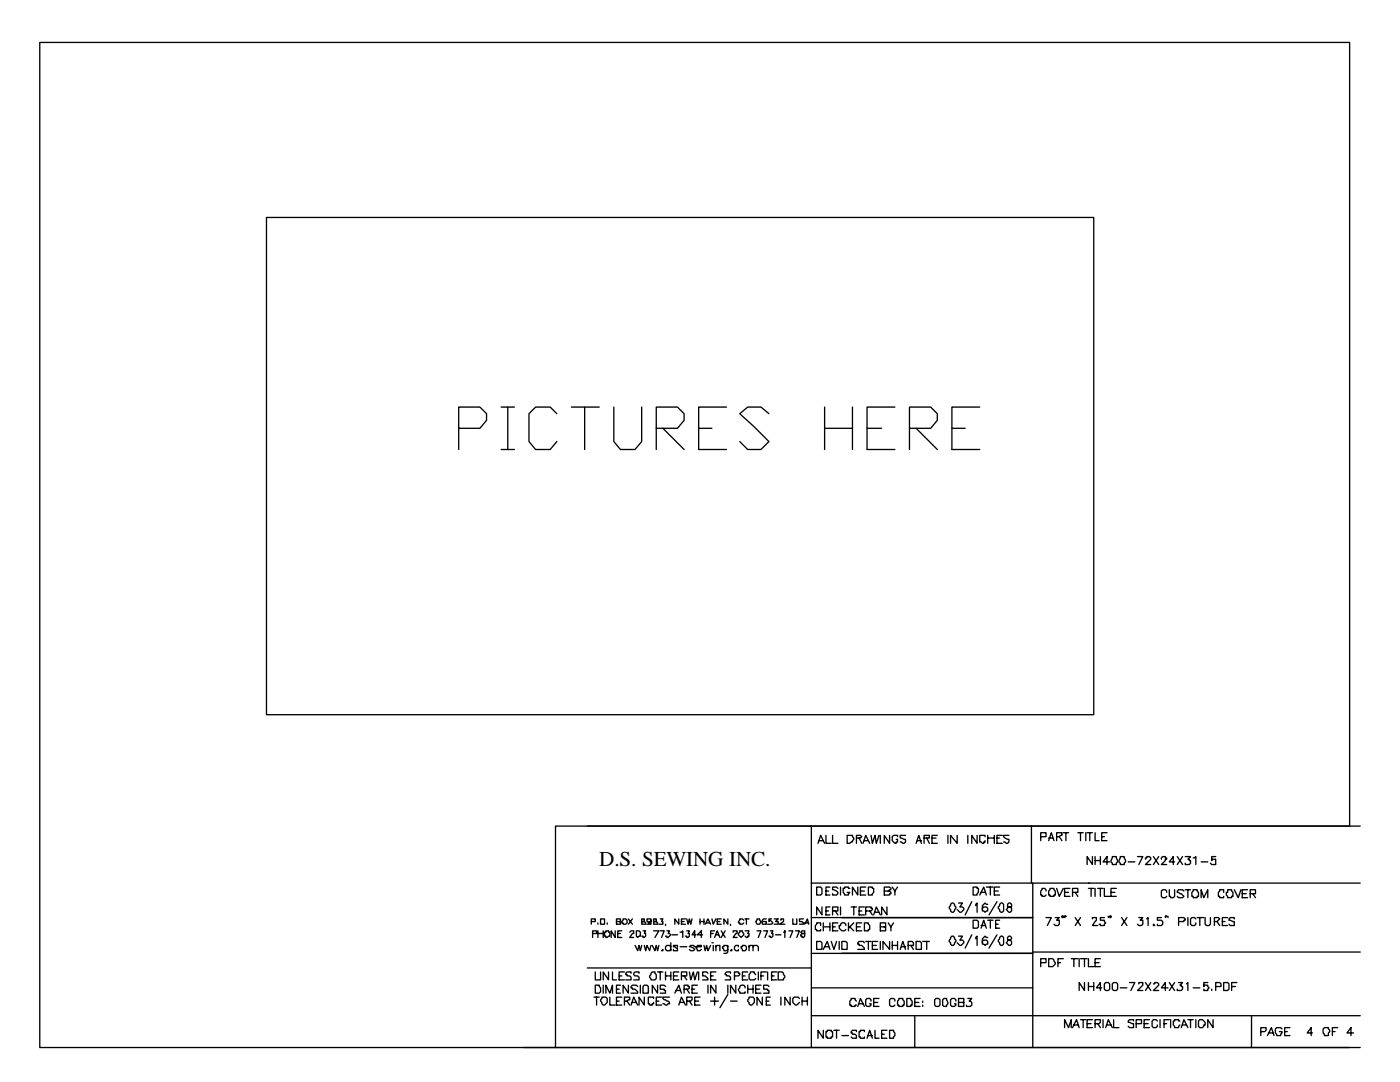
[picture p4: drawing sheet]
<svg xmlns="http://www.w3.org/2000/svg" width="279mm" height="216mm" viewBox="0 0 279 216" stroke-linecap="round" stroke-linejoin="round" font-family="sans-serif">
<defs><g id="words">
<text font-size="4.2" x="119.6" y="172.8">D.S. SEWING INC.</text>
</g></defs>
<g fill="none" stroke="#000" stroke-width=".26">
<path d="M7.9 8.5h261.4v156.3h-158.4v44.2h-103zM53.2 43.4h165.1v99.2h-165.1zM91.5 85.5h4.3l1.3-1.6v-1.4l-1.3-1.3h-4.3v8.5M100 81.2h2.7M100 89.7h2.7M101.3 81.2v8.5M111.1 82.5l-1.3-1.3h-2.9l-1.3 1.3v5.6l1.3 1.6h2.9l1.3-1.6M114 81.2h5.6M116.7 81.2v8.5M122.5 81.2v6.9l1.3 1.6h2.9l1.4-1.6v-6.9M131 85.5h4.2l1.3-1.6v-1.4l-1.3-1.3h-4.2v8.5M132.3 85.5l4.2 4.2"/>
<path d="M139.4 85.5h2.7M145 81.2h-5.6v8.5h5.6M153.5 82.5l-1.6-1.3h-2.7l-1.6 1.3 5.9 5.6-1.6 1.6h-2.7l-1.6-1.6M164.6 85.5h5.5M164.6 81.2v8.5M170.1 81.2v8.5M173 85.5h2.9M178.6 81.2h-5.6v8.5h5.6M181.5 85.5h4.2l1.4-1.6v-1.4l-1.4-1.3h-4.2v8.5M182.8 85.5l4.3 4.2M190 85.5h2.6M195.5 81.2h-5.5v8.5h5.5"/>
<path d="M117.2 164.8h154.3M161.9 176.2h44.2M161.9 164.8v44.2M163 177h.8l.2 .3v1l-.2 .3h-.8zM163.2 168.3l.6-1.6 .8 1.6M163.5 167.7h.8M164.8 166.7v1.6h1.1M164.8 177.8h.6M165.6 177h-.8v1.6h.8M166.2 166.7v1.6h1M167.2 177.3l-.2-.3h-.8v.5l.8 .3 .2 .3v.2l-.2 .3h-.8v-.3M167.7 177v1.6"/>
<path d="M169.1 166.7h1v.3l.3 .2-.3 .8h-.2l-.3 .3h-.5zM169.6 177.3h-.3v-.3h-.8v.3h-.2v.8l.2 .2v.3h.8v-.3l.3-.2h-.5M170.9 167.2h.8l.3-.2-.3-.3h-.8v1.6M171.2 177v1.6l-1.1-1.6v1.6M171.4 167.2l.6 1.1M171.7 177.8h.8M172.2 168.3l.6-1.6 .8 1.6M172.5 167.7h.8M172.8 177h-1.1v1.6h1.1M173.3 177h.8v.3h.3v.8l-.3 .2v.3h-.8zM173.8 166.7l.3 1.6 .5-1.6 .3 1.6 .5-1.6M175.7 166.7v1.6"/>
<path d="M176.5 177.8h.8l.2-.3h.3v-.2l-.3-.3h-1v1.6h1v-.3h.3v-.2l-.3-.3h-.2M177.5 166.7v1.6l-1-1.6v1.6M178.1 177l.5 .8v.8M179.1 167v-.3h-.8l-.2 .3v.7l.5 .6h.3v-.3h.2v-.5h-.2M179.1 177l-.5 .8M180.7 166.7h-1v.5l1 .3v.5l-.3 .3-.7-.3M182.8 168.3l.6-1.6 .5 1.6M183.1 167.7h.8M184.4 167.2h1.1v-.5h-1.1v1.6M184.9 167.2l.6 1.1M186 167.2h.8M187.1 166.7h-1.1v1.6h1.1"/>
<path d="M189.2 166.7v1.6M191 166.7v1.6l-1.3-1.6v1.6M193.1 166.7v1.6M193.9 179.9l-1.3 2.7M194.2 177h.8v.3h.3v.8l-.3 .2v.3h-.8zM195 166.7v1.6l-1.1-1.6v1.6M195.5 178.6l.8-1.6 .5 1.6M195.8 178.1h.8M196.6 167v-.3h-1.1v1.3l.8 .3v-.3h.3v-.3M196.8 177h1.4M197.1 167.2h1.3M197.1 166.7v1.6"/>
<path d="M197.6 177v1.6M198.4 177.8h.8M198.4 166.7v1.6M199 167.2h.5M199 179.9l-1.6 2.7M199.5 177h-1.1v1.6h1.1M200 166.7h-1v1.6h1M201.3 166.7h-1v.3l.3 .2 .7 .3v.5l-.2 .3-.8-.3M205.8 164.8v11.4M207.7 167h1.1v-.8h-1.1v1.5M208.8 177.8v-.3l-.3-.2h-.5v.2l-.3 .3v.8h.3v.3h.5l.3-.3M209.3 167.7l.5-1.5 .5 1.5"/>
<path d="M209.3 167.2h.8M209.5 177.3h.8v.2l.3 .3v.8h-.3v.3h-.8v-.3h-.2v-.8l.2-.3zM210.9 167h.5l.3-.3h.2v-.5h-1v1.5M210.9 177.3l.5 1.6 .8-1.6M211.4 167l.5 .7M212.2 166.2h1.1M212.5 178.1h.8M212.7 166.2v1.5M213.5 177.3h-1v1.6h1M214 178.1h1.1v-.8h-1.1v1.6M214.6 178.1l.5 .8M215.1 166.2h1.1"/>
<path d="M215.6 166.2v1.5M216.7 166.2v1.5M217 166.2h1M217.2 177.3h1.1M217.2 176.2h54.3M217.5 176.2h-11.4v32.8M217.5 166.2v1.5M217.8 177.3v1.6M218 170.9v1.6l-1-1.6v1.6M218.5 166.2v1.5h.8M218.5 170.9v1.6M218.5 177.3v1.6"/>
<path d="M218.5 171.7h1.1M219.1 177.3h1M219.6 170.9v1.6M219.6 177.3v1.6M219.9 167h.5M220.4 177.3v1.6h1.1M220.9 166.2h-1v1.5h1M221.5 172h-1.4l.8-1.1v1.6M221.7 178.1h.8M222 170.9h.8l.2 .8-.2 .8h-.8v-.3l-.3-.2zM222.8 177.3h-1.1v1.6h1.1M223.6 170.9h.8l.2 .8-.2 .8h-.8v-.3l-.3-.2z"/>
<path d="M225.2 172h1.3M227 170.9h1.1l-.8 1.6M228.6 171.4v-.2h.3v-.3h.5l.3 .3v.2l-1.1 1.1h1.1M230.2 170.9l1 1.6M231.2 170.9l-1 1.6M231.8 171.4v-.2l.2-.3h.6v.3h.2v.2h-.2v.3l-.8 .8h1M232.8 178.1v-.3l-.2-.3h-.6l-.2 .3v1.1l.2 .2h.6l.2-.2M233.4 177.5v1.4h.2v.2h.6l.2-.2v-1.4M234.4 172h-1l.8-1.1v1.6M234.9 170.9l1.1 1.6M236 170.9l-1.1 1.6M236.3 177.8l-.3-.3h-.8l-.3 .3v.3l.8 .2 .6 .6-.3 .2h-.8l-.3-.2"/>
<path d="M236.5 170.9h1.1l-.5 .5h.2v.3h.3v.5l-.3 .3h-.8v-.3M236.5 177.5h1.1M237.1 177.5v1.6M238.1 177.5h.8v.3l.3 .3v.8h-.3v.2h-.8v-.2h-.2v-.8l.2-.3zM238.1 171.2h.3l.3-.3v1.6M239.7 179.1v-1.6l.5 1.6 .8-1.6v1.6M239.7 172h1.3M242.6 170.9h-.8v.8v-.3h.8v1.1h-.8l-.2-.3M244.2 178.1v-.6h-.8v.3l-.2 .3v.8h.2v.2h.8v-.2M245 177.5h.8v.3l.3 .3v.8h-.3v.2h-.8v-.2l-.3-.3v-.5h.3zM246.3 177.5l.8 1.6 .5-1.6M247.9 178.3h.8"/>
<path d="M249 177.5h-1.1v1.6h1.1M249.5 178.3h1.1v-.8h-1.1v1.6M250 178.3l.6 .8M117.2 193.1h44.7M118 183.9h.8v-.5h-.8v1M118.3 186.3h.8v-.6h-.8v1.4M118.5 199h1.1M118.8 196.6h.8v.2l.3 .3v.8l-.3 .3h-.8zM118.8 193.9v1.6h1.1v-1.6M119.1 199v1.6M119.3 184.1v.3M119.3 185.7v1.4"/>
<path d="M119.3 186.3h1.1M119.9 183.4h.8v1h-.8zM120.1 199h.8l.3 .2v.8l-.5 .6h-.3l-.5-.8zM120.4 185.7v1.4M120.4 196.6v1.6M120.7 186h.2v-.3h.5v.3h.3v.8l-.8 .3v-.3h-.2zM120.9 198.2v-1.6l.8 1.6 .5-1.6v1.6M121.2 184.1v.3M121.4 193.9v1.6l-1-1.6v1.6M121.7 199v1.6h1.1M122.2 193.9v1.6h.8M122.8 185.7v1.4l-.8-1.4v1.4"/>
<path d="M123 183.9h.8v-.5h-.8v1h.8v-.5h-.2M123 199.8h.6M123 197.4h.6M123.3 186.3h.5M123.6 194.7h.5M123.8 196.6h-.8v1.6h.8M124.1 185.7h-.8v1.4h.8M124.1 199h-1.1v1.6h1.1M124.4 183.4h.5l.2 .2v.5l-.2 .3h-.5v-.3h-.3zM124.6 193.9h-1v1.6h1M124.6 199.8h.5l.3-.3h.3v-.5h-1.1v1.6M125.1 199.8l.6 .8"/>
<path d="M125.4 196.6v1.6l-1-1.6v1.6M125.4 183.4l.8 1M125.7 186l.2-.3h.6v.6h-.3l-.5 .8h.8M125.9 194.2v-.3h-.8l-.2 .3v.3h.2v.2h.6l.2 .3v.5h-1M126.2 183.4l-.8 1M126.7 188.6l.6 1.1 .2-1.1 .3 1.1 .3-1.1M127 185.7h.5l.3 .3v.8h-.3l-.2 .3-.3-.3zM127.3 196.8l-.3-.2h-.8l-.3 .2v.3h.3v.3h.5l.6 .5v.3h-1.4M127.5 194.2v-.3h-.8l-.2 .3v.3l.2 .2h.6l.2 .3v.5h-1M127.8 196.6v1.6M128.1 183.4v.5h.5l.3 .2v.3h-.8v-.5h.5v-.5zM128.3 196.8l.3-.2h.5l.3 .2v1.4h-1.1z"/>
<path d="M128.3 185.7h.6l-.3 .6h.3v.5l-.3 .3h-.3v-.3h-.2M128.6 188.6l.3 1.1 .2-1.1 .5 1.1 .3-1.1M128.6 199v1.6l-1.1-1.6v1.6M129.9 183.6v.3h-.3v.2h-.2v-.2h-.3v-.5h.8v1h-.8M130.2 193.9h.5v.3l.3 .3v.8l-.3 .2h-.8v-.2l-.3-.3v-.3zM130.2 188.6l.5 1.1 .3-1.1 .2 1.1 .3-1.1M130.4 183.4v.5h.6l.2 .2v.3h-.8v-.5h.6v-.5zM130.4 185.7h1.1l-.8 1.4M130.4 199.2v-.2h-1v1.3h.2v.3h.6v-.3h.2v-.3M131 199.8h.5M131.2 196.6v1.6l-1-1.6v1.6M131.2 193.9h1.1"/>
<path d="M131.8 183.4h.5l-.3 .5h.3v.5h-.8M131.8 185.7h.8l-.6 1.4M131.8 193.9v1.6M132 199h-1v1.6h1M132.3 189.4v.3h-.3zM132.8 196.8l-.2-.2h-.8v.8h.8v.2h.2v.6h-1M132.8 184.4v.3M132.8 193.9v1.6M132.8 194.7h1.1M133.1 185.7h.5l-.3 .6h.3l.3 .2-.6 .6h-.2v-.3h-.3M133.6 199h-1.3v.2l.3 .3h.2l.8 .5v.3h-.3l-.2 .3-.8-.3M133.9 188.9l-.3-.3h-.5l-.3 .3v.5l.3 .3h.5l.3-.3"/>
<path d="M133.9 188.1v1.6M133.9 193.9v1.6M134.1 186.5h1.1M134.4 194.7h.8M134.7 198.2l.8-1.6 .5 1.6M134.9 197.6h.8M135.2 188.9v-.3h-.8v.3l.8 .3v.5h-.8v-.3M135.5 183.4v1l-.8-1v1M135.5 193.9h-1.1v1.6h1.1M135.7 186h.3l.3-.3v1.4M135.7 188.9h1.4M136 194.7h1.1v-.8h-1.1v1.6"/>
<path d="M136 183.9h.5M136.5 197.4h.8l.3-.3v-.3h-.3v-.2h-.8v1.6M136.5 194.7l.6 .8M136.8 183.4h-.8v1h.8M137.1 183.4l.2 1 .3-1 .2 1 .3-1M137.1 185.7h.5l-.3 .6h.3v.5l-.3 .3h-.2v-.3h-.3M137.1 199.8h.7l.3-.3v-.5h-1v1.6M137.1 197.4l.5 .8M137.6 193.9l.2 1.6 .6-1.6 .2 1.6 .6-1.6M137.6 199.8l.5 .8M138.1 197.4h.5M138.6 188.9l-.2-.3h-.6l-.2 .3 .8 .3 .2 .2-.2 .3h-.6l-.2-.3"/>
<path d="M138.6 199.8h.8M138.9 188.9h1.1v-.3h-.8v.3h-.3l.3 .8h.5l.3-.3M138.9 186.5h-.8l.5-.8v1.4M139.2 196.6h-1.1v1.6h1.1M139.4 193.9v1.6M139.7 199h-1.1v1.6h1.1M139.7 183.9h.8M139.7 183.4v1M140.2 186.5h-1l.8-.8v1.4M140.5 188.6l.3 1.1 .2-1.1 .3 1.1 .5-1.1M140.5 183.4v1M140.8 184.4l.5-1 .5 1"/>
<path d="M141 184.1h.6M141.3 194.2l-.3-.3h-.8v.8h.6l.5 .6v.2h-1.1M141.3 196.6v1.6M141.8 186.3h.5M141.8 194.7h.5M141.8 199.8h1.6M142.1 188.1h.2zM142.1 183.4l.2 1 .6-1M142.3 188.6v1.1M142.6 185.7h-.8v1.4M142.6 187.1l.5-1.4 .6 1.4M142.6 199v1.6"/>
<path d="M142.9 188.9l.2-.3h.6v1.1M142.9 193.9h-1.1v1.6h1.1M142.9 196.6v1.6l-1.1-1.6v1.6M142.9 188.6v1.1M142.9 186.5h.5M143.1 183.9h.6M143.9 183.4h-.8v1h.8M143.9 185.7l.8 1.4M144.7 185.7l-.8 1.4M145.3 188.6v1.4l-.3 .2h-.5M145.3 188.9l-.3-.3h-.5v.3h-.3l.3 .8h.5l.3-.3M145.3 183.4v1l-.8-1v1"/>
<path d="M145.3 198.4l-1.6 2.7M145.3 196.6v1.6M145.8 194.2v-.3h-.8l-.3 .3v.3h.3v.2h.5l.3 .3v.5h-1.1M145.8 184.4v.3M145.8 199.8h1.3M146 189.4v.3h-.2zM146.3 186v-.3h.8v.6h-.3l-.5 .8h.8M146.6 194.7h.8l.2-.2v-.3h-.2v-.3h-.8v1.6M146.8 196.6v1.6l-1-1.6v1.6M147.4 188.9v-.3h-.6l-.2 .3v.5l.2 .3h.6v-.3M147.6 185.7h.6v.3l.2 .3v.2l-.5 .6-.5-.6zM147.9 188.9h.3v-.3h.5l.3 .3v.5l-.3 .3h-.5z"/>
<path d="M148.2 194.7h.5M148.4 183.6l-.2-.2h-.6v.2l-.2 .3v.2h.2v.3h.6l.2-.3M148.7 185.7h.8l-.3 .6h.3v.5h-.3v.3h-.2l-.3-.3M148.7 197.1v-.3l-.3-.2h-.5l-.5 .8 .2 .8h1.1v-.3M148.7 183.4h.8M149 183.4v1M149.2 193.9h-1v1.6h1M149.2 197.4h1.1M149.2 196.6v1.6M149.5 199h.8l.2 .2v.8l-.5 .6h-.2l-.3-.3v-.3l-.3-.2zM149.5 188.9l.3-.3h.5v1.1M149.5 188.6v1.1"/>
<path d="M150.3 188.9l.2-.3h.6l.2 .3v.8M150.3 196.6v1.6M150.8 194.5l-.3-.3v-.3h-.7v.3l-.3 .3v.8l.3 .2h.7l.3-.2M150.8 197.4h.8M151.1 183.4h.5v.2l.3 .3-.3 .5h-.5l-.3-.5 .3-.3zM151.1 185.7h.8l-.6 1.4M151.3 193.9v1.6M151.9 196.6h-1.1v1.6h1.1M151.9 194.7h.5M152.1 199v1.6l-1-1.6v1.6M152.4 185.7h.8l-.5 1.4M152.9 183.4h-.5l-.3 .2v.8h.8v-.5h-.8v.2"/>
<path d="M152.9 193.9h-1v1.6M152.9 199.8h.6M153.2 193.9v1.6M153.5 196.8l-.3-.2h-.8v.8h.8v.2h.3v.6h-1.1M153.7 185.7h.6l-.3 .6h.3v.5l-.3 .3h-.3v-.3h-.2M153.7 199h-.8v1.6h.8M154 183.4h-.5v.5l.2-.3 .6 .5-.3 .3h-.8M154 194.7h.5M154.5 183.4h.8l-.5 .5h.5v.5h-.8M154.8 186.5h1M155 193.9h-1v1.6h1M155.3 193.9h.8l.3 .3v.3l.2 .2-.2 .8h-1.1z"/>
<path d="M155.8 183.6v-.2h.6v.5l-.8 .5h1M155.8 199v1.6M156.4 186h.2v-.3v1.4M157.4 185.7h.8l-.5 1.4M157.7 199v1.6l-1.1-1.6v1.6M158.2 183.4v1h.8v-1M158.8 185.7h.7l-.5 1.4M159.5 199.2l-.2-.2h-.8l-.3 .2v.8l.6 .6h.2l.5-.6M160.1 185.7l-.3 .3 .3 .3h.5v.5l-.3 .3h-.2v-.3h-.3v-.3l.3-.2h.5v-.6zM160.1 199.8h1M160.1 199v1.6M160.3 183.4h-.8v.5h.6l.2 .2v.3h-.8"/>
<path d="M160.6 184.4l.5-1 .3 1M160.6 184.1h.8M161.1 199v1.6M161.9 197.1h44.2M161.9 183.1h44.2M161.9 190.2h44.2M163 187.9h.8l.2 .2v1.3h-1zM163.8 184.7v-.6h-.8v.3l-.3 .3v.8h.3v.2h.8v-.2M164 181v1.6l-1-1.6v1.6M164.3 189.4l.8-1.5 .5 1.5M164.3 184.1v1.6M164.3 184.9h1.3"/>
<path d="M164.6 188.9h.8M164.8 181.8h.6M165.6 181h-.8v1.6h.8M165.6 184.1v1.6M165.9 187.9l.5 1.5 .6-1.5M166.2 181.8h1v-.8h-1v1.6M166.2 184.9h.5M166.7 181.8l.5 .8M167.2 184.1h-1v1.6h1M167.5 187.9v1.5M167.7 181v1.6M168 187.9h.8l.3 .2v1.3h-1.1z"/>
<path d="M168.8 184.7v-.3l-.3-.3h-.5l-.3 .3v.3h-.2v.5l.5 .5h.5l.3-.2M169.3 184.1v1.6M169.6 184.9l.8 .8M169.9 181h1M170.4 184.1l-1.1 1.1M170.4 181v1.6M170.9 199.8l-.2-.3v-.3h-.8v.3l-.3 .3v.8h.3v.2h.8v-.2h.2M170.9 184.9h.8M171.4 181.8h.6M172 184.1h-1.1v1.6h1.1M172.5 184.1h.8v.3l.3 .3v.8h-.3v.2h-.8zM172.5 188.1l-.3-.2h-.8l-.2 .2v.3h.2v.2h.6l.5 .6v.2h-1.3"/>
<path d="M172.5 181h-1.1v1.6h1.1M172.8 181.8h1l.3-.3v-.3h-.3v-.2h-1v1.6M172.8 187.9h1M173.3 187.9v1.5M173.6 181.8l.5 .8M173.8 199.8v-.3l-.2-.3h-.6l-.2 .3v1.1l.2 .2h.6l.2-.2v-.3h-.2M174.1 188.6h.8M174.4 182.6l.5-1.6 .8 1.6M174.6 182h.8M175.2 187.9h-1.1v1.5h1.1M175.4 199.2h-1v1.6h1M175.7 184.9h1v-.8h-1v1.6h1v-.8h-.2"/>
<path d="M175.7 187.9v1.5M177 181v1.6l-1.1-1.6v1.6M177.3 184.1l.5 .8v.8M177.5 187.9v1.5l-1.3-1.5v1.5M178.1 188.6h1M178.1 187.9v1.5M178.3 184.1l-.5 .8M178.6 199.8v-.3l-.3-.3h-.5l-.3 .3v1.1l.3 .2h.5l.3-.2M179.1 187.9v1.5M179.4 199.2h.8v.3l.2 .3v.8h-.2v.2h-.8v-.2h-.3v-.8l.3-.3zM179.7 189.4l.5-1.5 .5 1.5M179.9 188.9h.8"/>
<path d="M181 199.2h.8v.3l.2 .3v.8h-.2v.2h-.8zM181.2 188.6h1.1v-.5l-.3-.2h-.8v1.5M181.8 188.6l.5 .8M182.8 187.9h.8l.3 .2v1.3h-1.1zM183.6 199.2h-1v1.6h1M184.1 199.8v.2zM184.1 187.9h1.4M184.9 187.9v1.5M186.5 199.5l.3-.3h.5l.3 .3v1.1l-.3 .2h-.5l-.3-.2zM188.1 199.5l.3-.3h.5l.3 .8-.3 .8h-.5l-.3-.2zM189.7 187.1l.3-.3h.2l.6 .8-.3 .8-.3 .2h-.2l-.6-.7zM189.7 180.4l.3-.2h.2l.6 .8-.3 .8-.3 .2h-.2l-.6-.8z"/>
<path d="M190.8 199.8v-.3l-.3-.3h-.5l-.3 .3v1.1l.3 .2h.5l.3-.2v-.3h-.3M191.3 186.8h.8l-.5 .8h.5l.3 .3v.2l-.6 .5h-.2l-.6-.5M191.3 180.2h.8l-.5 .8h.5l.3 .2v.3l-.6 .5h-.2l-.6-.5M193.1 199.2h.8l-.5 .6h.3l.2 .2v.6l-.2 .2h-.8v-.2M193.9 186.5l-1.3 2.7M194.2 183.6h.8l.3 .3v1l-.3 .3h-.8zM194.7 187.3v-.2l.3-.3v1.8M194.7 180.7v-.3l.3-.2v1.8M195.8 185.2l.5-1.6 .5 1.6M195.8 184.7h.8M197.1 187.1h-.3l-.2-.3-.5 .5v1.1h.2l.3 .2 .2-.2h.3v-.5l-.3-.3h-.5l-.2 .3v.2M197.1 180.4h-.3l-.2-.2-.5 .5v1.1h.2l.3 .2 .2-.2h.3v-.6l-.3-.2h-.5l-.2 .2v.3"/>
<path d="M197.1 183.6h1.1M197.6 183.6v1.6M198.7 184.4h.5M199 186.5l-1.6 2.7M199.5 187.1l.3-.3h.2l.3 .3v1.3l-.3 .2h-.2l-.3-.2v-.3l-.3-.2zM199.5 183.6h-.8v1.6h.8M199.8 180.2h.2l.3 .2v1.4l-.3 .2h-.2l-.3-.2v-.3l-.3-.3v-.2zM201.3 186.8l-.2 .3v.5h.5l.3 .3v.5l-.3 .2h-.3l-.5-.5 .3-.2v-.3h.5l.3-.3v-.2l-.3-.3zM201.3 180.2l-.2 .2v.6h.5l.3 .2v.6l-.3 .2h-.3l-.5-.5 .3-.3v-.2h.8v-.6l-.3-.2zM206.1 190h65.4M207.7 192.1h1.1v-.8h-1.1v1.6M208.8 183.1h1l-.8 1.6"/>
<path d="M209.3 191.3h.8l.2 .3 .3 .8-.5 .5h-.8zM210.6 183.1h.8l-.5 .5h.5v.8l-.3 .3h-.5l-.3-.3M211.1 192.1h.6M212.2 182.8h-.3h.3v.3h-.3M212.2 191.3h-1.1v1.6M212.7 182.8h-.2h.2l-.2 .3M213.8 191.3h1.3M214.3 191.3v1.6M214.6 183.1l1 1.6M215.4 191.3v1.6M215.6 183.1l-1 1.6M215.6 191.3h1.4"/>
<path d="M216.4 196.1v1.5l-1-1.5v1.5M216.4 191.3v1.6M217.2 191.3v1.6h1.1M217.2 196.1v1.5M217.2 196.8h1.1M218 183.4v-.3h.8v.5l-.8 1.1h1.1M218.3 196.1v1.5M218.5 192.1h.8M219.6 191.3h-1.1v1.6h1.1M219.9 197.1h-1.1l.8-1v1.5M220.4 183.1h-.8v.5h.8v.3l.3 .2-.3 .3v.3h-.8v-.3h-.3M220.7 196.1h.5l.3 .2v1.1l-.3 .2h-.5l-.3-.2v-1.1z"/>
<path d="M221.2 182.8v.3M221.7 182.8h-.2h.2v.3h-.2M222 196.3l.2-.2h.6l.2 .2v1.1l-.2 .2h-.6l-.2-.2zM223.6 197.1h1.3M223.8 183.1l1.1 1.6M224.9 183.1l-1.1 1.6M225.4 196.1h1.1l-.8 1.5M227.3 196.3v-.2h.8v.5l-1.1 1h1.1M227.3 183.1h.8l-.6 .5h.6v.8l-.3 .3h-.5l-.3-.3M228.6 196.1l1.1 1.5M228.9 183.4l.2-.3v1.6M229.7 196.1l-1.1 1.5"/>
<path d="M230.2 184.4l.3 .3h-.3zM230.2 196.3h.3v-.2h.5l.2 .2v.3l-1 1h1M231.8 183.1h-.8v.5h.8l.2 .3v.5l-.2 .3h-.8v-.3M232.8 182.8h-.2h.2l-.2 .3M233.1 197.1h-1.3l.8-1v1.5M233.1 182.8v.3M233.4 196.1l1 1.5M234.4 196.1l-1 1.5M235.2 196.1h.8l-.5 .5h.2v.2h.3v.6l-.3 .2h-.8v-.2M235.2 183.9h1.1v-.3h.2v-.2l-.2-.3h-1.1v1.6M236.8 196.3l.3-.2v1.5M237.1 183.1v1.6"/>
<path d="M238.1 197.1h1.3M238.7 183.4l-.3-.3h-.5l-.3 .3v1l.3 .3h.5l.3-.3v-.3M238.9 183.1h1.3M239.4 183.1v1.6M240.5 183.1v1.3l.3 .3h.5l.3-.3v-1.3M241 196.1h-.8v.7v-.2h.8v.2l.3 .3-.3 .3v.2h-.8v-.2M241.8 197.4v.2M242.4 183.9h.5l.5-.5-.2-.3h-.8v1.6M242.6 196.8h1.1v-.5l-.3-.2h-.8v1.5M242.9 183.9l.5 .8M243.9 183.9h.6M244.2 196.1h.8l.3 .2v1.1l-.3 .2h-.8z"/>
<path d="M245 183.1h-1.1v1.6h1.1M245.8 196.8h.8M246.3 183.4v-.3h-.8l-.2 .3v.2l1 .3v.8h-.8l-.2-.3M246.9 196.1h-1.1v1.5M104.5 209h167M125.9 200.6l.6-1.6 .8 1.6M126.2 200h.8M135.5 200.6l.5-1.6 .8 1.6M135.7 200h.8M161.9 202.7h109.6M164.3 205.6v1.6l-1.1-1.6v1.6M164.8 205.8h.3v-.2h.8v.2h.3v1.1h-.3v.3h-.8v-.3h-.3z"/>
<path d="M166.4 205.6h1.1M167 205.6v1.6M168 206.6h1.3M170.9 205.8v-.2h-.8l-.2 .2v.3h.2v.3h.6l.2 .2v.6h-.8l-.2-.3M171.2 200.8l.5-1.6 .8 1.6M171.4 200.3h.8M172.5 205.8v-.2h-.8v.2h-.3v1.1h.3v.3h.8v-.3M173 207.2l.6-1.6 .5 1.6M173.3 206.6h.8M174.4 200h.8M174.6 205.6v1.6h.8M175.9 206.4h.6"/>
<path d="M177 205.6h-1.1v1.6h1.1M177.5 205.6h.8v.2l.3 .3v.5l-.3 .3v.3h-.8zM182.6 200h.8M182.6 202.7v6.3M184.1 200.6v.2M191.3 200h1.1v-.8h-1.1v1.6h1.1v-.8h-.3M212.5 205.1v-1.6l.8 1.6 .5-1.6v1.6M214 205.1l.8-1.6 .6 1.6M214.3 204.5h.8M215.6 203.5h1.1M216.2 203.5v1.6M217 204.3h.8"/>
<path d="M218 203.5h-1v1.6h1M218.5 204.3h.8l.3-.3v-.5h-1.1v1.6M219.1 204.3l.5 .8M220.1 203.5v1.6M220.7 205.1l.5-1.6 .8 1.6M220.9 204.5h.8M222.2 203.5v1.6h1.1M226.2 203.7v-.2h-.8l-.2 .2v.3l1 .3v.8h-.8l-.2-.3M226.7 204.3h1.1v-.8h-1.1v1.6M228.3 204.3h.8M229.4 203.5h-1.1v1.6h1.1M231 203.7l-.3-.2h-.5l-.3 .2v1.1l.3 .3h.5l.3-.3v-.3"/>
<path d="M231.5 203.5v1.6M232.3 204.3h.5M233.4 203.5h-1.1v1.6M233.6 203.5v1.6M235.5 203.7h-.3v-.2h-.8v.2h-.2v.8l.2 .3v.3h.8v-.3l.3-.3M235.7 205.1l.6-1.6 .8 1.6M236 204.5h.8M237.1 203.5h1M237.6 203.5v1.6M238.7 203.5v1.6M239.2 203.7l.2-.2h.6l.5 .5v.5h-.3v.3l-.2 .3h-.6l-.2-.3zM242.1 203.5v1.6l-1.1-1.6v1.6"/>
<path d="M249.8 202.7v6.3M251.6 205.8h.8l.3-.2v-.5h-1.1v1.5M252.9 206.6l.8-1.5 .6 1.5M253.2 206.1h.8M255.9 205.3l-.3-.2h-.8l-.3 .2v.8l.3 .3v.2h.8l.3-.8h-.6M256.4 205.8h.5M257.4 205.1h-1v1.5h1M261.9 206.1h-1l.8-1v1.5M264.1 205.3l.2-.2h.8v.2l.3 .3v.2l-.3 .3v.5h-.8v-.2l-.2-.3zM265.9 205.8h.5M267 205.1h-1.1v1.5M270.1 206.1h-1.3l.8-1v1.5"/>
</g>
<use href="#words"/>
</svg>
